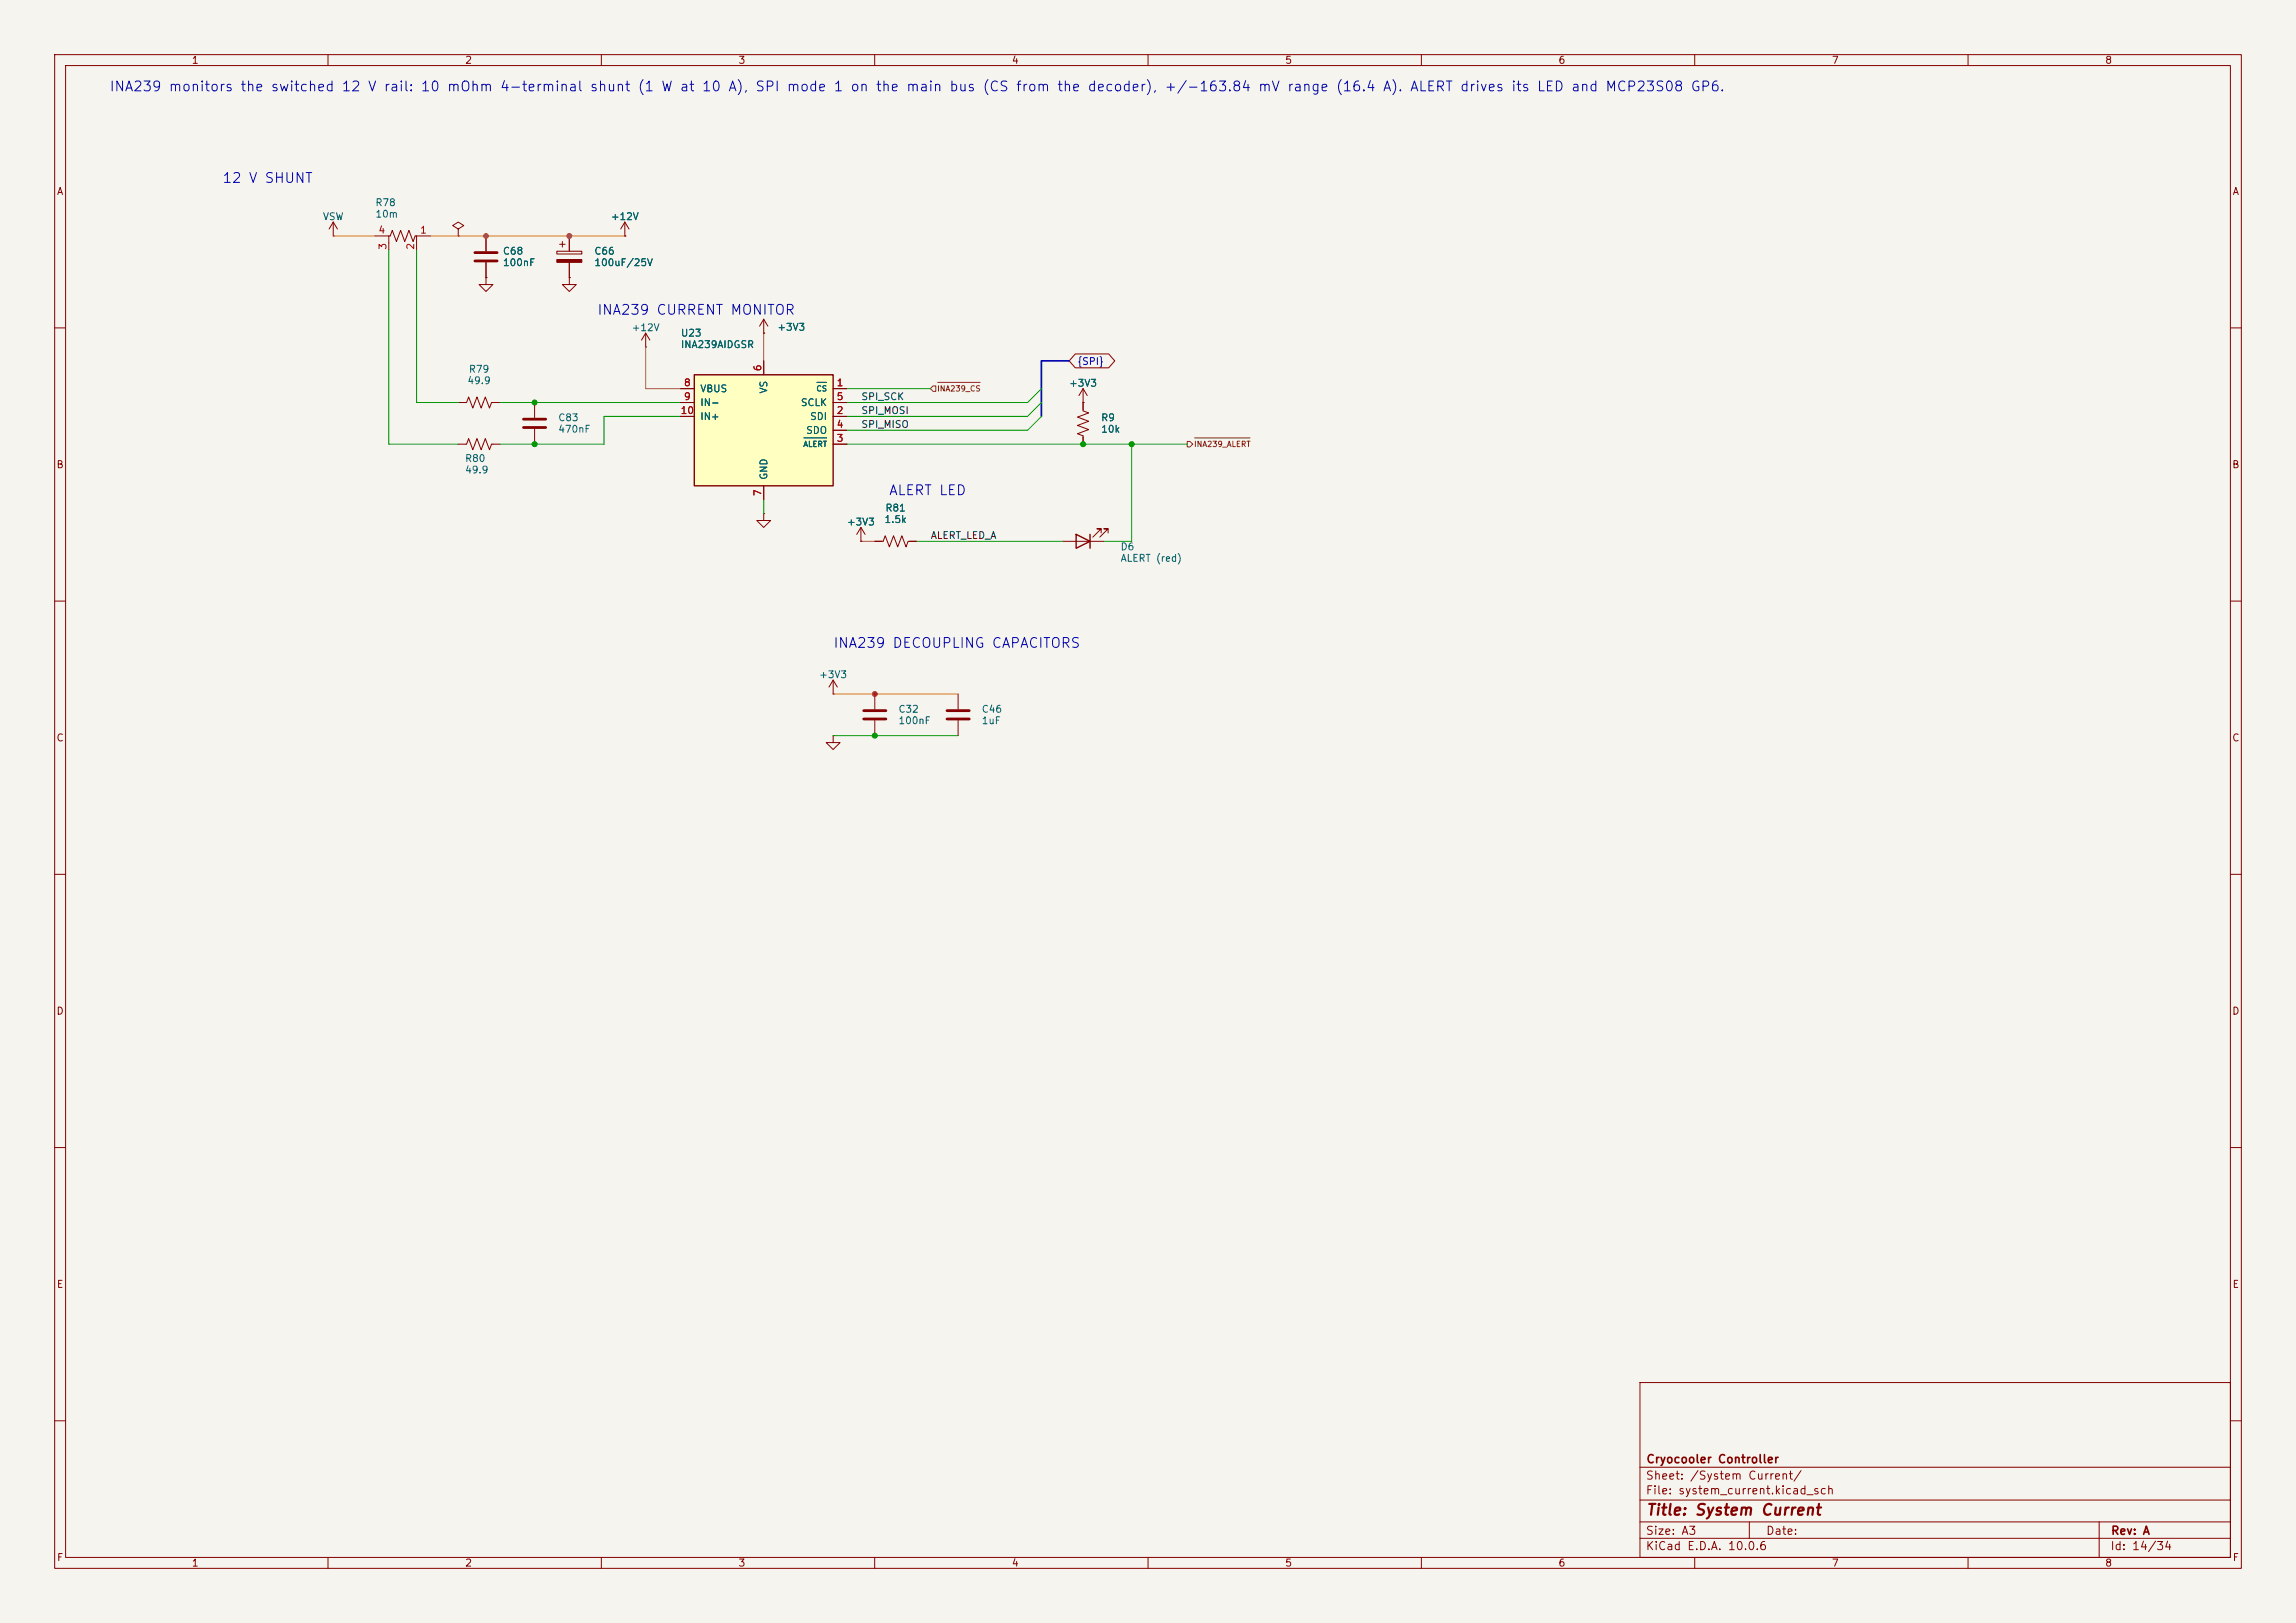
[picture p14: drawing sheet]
<svg xmlns="http://www.w3.org/2000/svg" width="420mm" height="297mm" viewBox="0 0 420 297" stroke-linecap="round" stroke-linejoin="round" font-family="sans-serif">
<defs><g id="words">
<text font-size="2" fill="#840000" x="301" y="277.8">Title: System Current</text>
<g font-size="1.8" fill="#0000c2">
<text x="19.9" y="17.2">INA239 monitors the switched 12 V rail: 10 mOhm 4-terminal shunt (1 W at 10 A), SPI mode 1 on the main bus (CS from the decoder), +/-163.84 mV range (16.4 A). ALERT drives its LED and MCP23S08 GP6.</text>
<text x="40.6" y="33.9">12 V SHUNT</text>
<text x="109.1" y="58.1">INA239 CURRENT MONITOR</text>
<text x="162.5" y="91.1">ALERT LED</text>
<text x="152.3" y="119">INA239 DECOUPLING CAPACITORS</text>
</g>
<g font-size="1.5" fill="#840000">
<text x="301" y="268.1">Cryocooler Controller</text>
<text x="300.9" y="273.8">File: system_current.kicad_sch</text>
<text x="300.9" y="271.1">Sheet: /System Current/</text>
<text x="300.9" y="281.2">Size: A3</text>
<text x="322.9" y="281.2">Date:</text>
<text x="386" y="281.2">Rev: A</text>
<text x="300.9" y="284">KiCad E.D.A. 10.0.6</text>
<text x="385.9" y="284">Id: 14/34</text>
</g>
<g font-size="1.3" fill="#840000">
<text x="35" y="12">1</text>
<text x="85" y="12">2</text>
<text x="135" y="12">3</text>
<text x="185" y="12">4</text>
<text x="235" y="12">5</text>
<text x="285" y="12">6</text>
<text x="335" y="12">7</text>
<text x="385" y="12">8</text>
<text x="10.3" y="36">A</text>
<text x="408.3" y="36">A</text>
<text x="10.2" y="86">B</text>
<text x="408.2" y="86">B</text>
<text x="10.2" y="136">C</text>
<text x="408.2" y="136">C</text>
<text x="10.2" y="186">D</text>
<text x="408.2" y="186">D</text>
<text x="10.3" y="236">E</text>
<text x="408.3" y="236">E</text>
<text x="10.3" y="286">F</text>
<text x="35" y="287">1</text>
<text x="85" y="287">2</text>
<text x="135" y="287">3</text>
<text x="185" y="287">4</text>
<text x="235" y="287">5</text>
<text x="285" y="287">6</text>
<text x="335" y="287">7</text>
<text x="385" y="287">8</text>
<text x="408.3" y="286">F</text>
</g>
<g font-size="1.3" fill="#006464">
<text x="59" y="40.6">VSW</text>
<text x="68.6" y="38">R78</text>
<text x="68.6" y="40.1">10m</text>
<text x="111.6" y="40.6">+12V</text>
<text x="91.9" y="46.9">C68</text>
<text x="108.6" y="46.9">C66</text>
<text x="91.9" y="49">100nF</text>
<text x="108.6" y="49">100uF/25V</text>
<text x="115.4" y="60.9">+12V</text>
<text x="124.4" y="61.9">U23</text>
<text x="124.4" y="64">INA239AIDGSR</text>
<text x="142.1" y="60.8">+3V3</text>
<text x="85.4" y="70.6">49.9</text>
<text x="85.7" y="68.5">R79</text>
<text x="195.5" y="71.1">+3V3</text>
<text x="102" y="77.4">C83</text>
<text x="128" y="72.1">VBUS</text>
<text x="128" y="74.6">IN-</text>
<text x="128" y="77.2">IN+</text>
<text x="140.7" y="72.1" transform="rotate(-90 140.7 72.1)">VS</text>
<text x="146.4" y="74.6">SCLK</text>
<text x="148.1" y="77.2">SDI</text>
<text x="201.3" y="77.4">R9</text>
<text x="102" y="79.5">470nF</text>
<text x="147.3" y="79.7">SDO</text>
<text x="201.3" y="79.5">10k</text>
<text x="85" y="84.8">R80</text>
<text x="85" y="86.9">49.9</text>
<text x="140.7" y="87.9" transform="rotate(-90 140.7 87.9)">GND</text>
<text x="161.9" y="93.9">R81</text>
<text x="154.8" y="96.5">+3V3</text>
<text x="161.7" y="96">1.5k</text>
<text x="204.9" y="101">D6</text>
<text x="204.9" y="103.1">ALERT (red)</text>
<text x="149.7" y="124.4">+3V3</text>
<text x="164.2" y="130.7">C32</text>
<text x="179.5" y="130.7">C46</text>
<text x="164.2" y="132.8">100nF</text>
<text x="179.5" y="132.8">1uF</text>
</g>
<g font-size="1.3" fill="#a90000">
<text x="69.1" y="43">4</text>
<text x="71" y="45.8" transform="rotate(-90 71 45.8)">3</text>
<text x="76.1" y="45.8" transform="rotate(-90 76.1 45.8)">2</text>
<text x="76.7" y="43">1</text>
<text x="125" y="71">8</text>
<text x="139.6" y="68" transform="rotate(-90 139.6 68)">6</text>
<text x="152.9" y="71">1</text>
<text x="124.4" y="76.1">10</text>
<text x="125" y="73.5">9</text>
<text x="152.9" y="76.1">2</text>
<text x="152.9" y="73.5">5</text>
<text x="152.9" y="81.1">3</text>
<text x="152.9" y="78.6">4</text>
<text x="139.6" y="90.9" transform="rotate(-90 139.6 90.9)">7</text>
</g>
<text font-size="1.3" fill="#000084" x="197" y="67.1">{SPI}</text>
<g font-size="1.3" fill="#0f0f0f">
<text x="157.5" y="73.5">SPI_SCK</text>
<text x="157.5" y="76.1">SPI_MOSI</text>
<text x="157.5" y="78.6">SPI_MISO</text>
<text x="170.2" y="98.9">ALERT_LED_A</text>
</g>
<g font-size="1" fill="#006464">
<text x="149.2" y="71.9">CS</text>
<text x="146.9" y="82">ALERT</text>
</g>
<g font-size="1" fill="#725600">
<text x="171.3" y="71.9">INA239_CS</text>
<text x="218.3" y="82">INA239_ALERT</text>
</g>
</g></defs>
<path d="M0 0h420v297h-420z" fill="#f5f4ef" stroke="#f5f4ef" stroke-width=".18"/>
<g fill="none" stroke="#840000" stroke-width=".18">
<path d="M10 10h400v277h-400zM12 12h396v273h-396zM60 10v2M110 10v2M160 10v2M210 10v2M260 10v2M310 10v2M360 10v2M61 43.2h.1M61 40.6l-.8 1.3M61 40.6l.7 1.3"/>
<path d="M61 40.6v2.6M68.6 43.2h2.8l.4-1 .7 2 .8-2 .7 2 .8-2 .8 2 .3-1h2.8M71.1 43.2v2.5M76.2 43.2v2.5M83.8 41.9l1-.6-1-.7-1 .7 1 .6v1.3M83.8 43.2h.1M88.9 50.8v1.3h1.3l-1.3 1.2-1.3-1.2h1.3M88.9 50.8h.1M88.9 43.2v2.8M88.9 48v2.8M101.9 46h4.5v.5h-4.5zM102.4 44.7h1"/>
<path d="M102.9 44.2v1M104.1 50.8v1.3h1.3l-1.3 1.2-1.2-1.2h1.2M104.1 50.8h.1M104.1 43.2v2.8M104.1 48v2.8M114.3 43.2h.1M114.3 40.6l-.8 1.3M114.3 40.6l.8 1.3M114.3 40.6v2.6M139.7 58.4l-.8 1.3M139.7 58.4l.8 1.3M139.7 58.4v2.6"/>
<path d="M10 60h2M83.8 73.7h1.5l.4-1.1 .8 2.1 .7-2.1 .8 2.1 .8-2.1 .7 2.1 .4-1h1.5M97.8 73.7v2.8M97.8 78.5v2.8M118.1 63.5h.1M118.1 61l-.8 1.2M118.1 61l.8 1.2M118.1 61v2.5M139.7 61h.1M198.1 73.7h.1M198.1 71.1v4.1l1 .4-2 .7 2 .8-2 .8 2 .7-2 .8 1 .4v1.5M198.1 71.1l-.7 1.3"/>
<path d="M198.1 71.1l.8 1.3M408 60h2M83.8 81.3h1.5l.4-1 .8 2 .7-2 .8 2 .8-2 .7 2 .4-1h1.5M139.7 94v1.3h1.3l-1.3 1.2-1.3-1.2h1.3M139.7 94h.1M157.5 99.1h.1M157.5 96.5l-.8 1.3M157.5 96.5l.7 1.3M157.5 96.5v2.6M160 99.1h1.5l.4-1.1 .8 2.1 .7-2.1 .8 2.1 .8-2.1 .7 2.1 .4-1h1.5M194.3 99.1h7.6M201.4 97.5v-.7h-.7h.7l-1.5 1.5"/>
<path d="M202.7 97.5v-.7h-.8h.8l-1.5 1.5M10 110h2M408 110h2M152.4 127h.1M152.4 134.6v1.3h1.3l-1.3 1.3-1.3-1.3h1.3M152.4 134.6h.1M152.4 124.5l-.8 1.2M152.4 124.5l.8 1.2M152.4 124.5v2.5M160 127v2.8M160 131.8v2.8M175.3 127v2.8"/>
<path d="M175.3 131.8v2.8M10 160h2M408 160h2M10 210h2M408 210h2M300 253h108v32h-108zM10 260h2M300 278.5h108M300 274.5h108M300 268.5h108M320 278.5v3M384 278.5v6.5"/>
<path d="M408 260h2M60 285v2M110 285v2M160 285v2M210 285v2M260 285v2M300 281.5h108M310 285v2M360 285v2"/>
</g>
<path d="M86.9 46.2h4M86.9 47.8h4M95.8 76.7h4M95.8 78.2h4M158 130h4.1M158 131.6h4.1M173.2 130h4.1M173.2 131.6h4.1" fill="none" stroke="#840000" stroke-width=".51"/>
<path d="M101.9 47.5h4.5v.5h-4.5z" fill="#840000" stroke="#840000" stroke-width=".18"/>
<path d="M196.8 97.8l2.6 1.3-2.6 1.2zM199.4 97.8v2.5" fill="none" stroke="#840000" stroke-width=".25"/>
<path d="M127 68.6h25.4v20.3h-25.4z" fill="#ffffc2"/>
<path d="M127 68.6h25.4v20.3h-25.4z" fill="none" stroke="#840000" stroke-width=".25"/>
<g fill="none" stroke="#840000" stroke-width=".18">
<path d="M88.9 50.8h.1M88.9 43.2v2.8M88.9 48v2.8M104.1 50.8h.1M104.1 43.2v2.8M104.1 48v2.8M114.3 43.2h.1M124.5 71.1h2.5M124.5 76.2h2.5M124.5 73.7h2.5M139.7 61h.1M139.7 66v2.6"/>
<path d="M152.4 71.1h2.5M152.4 76.2h2.5M152.4 78.7h2.5M152.4 73.7h2.5M196.7 64.8h6.1l1.1 1.2-1.1 1.3h-6.1l-1.1-1.3zM198.1 73.7h.1M198.1 73.7v1.2M139.7 88.9v2.5M152.4 81.3h2.5M157.5 99.1h.1M160 99.1h1.3M166.4 99.1h1.2"/>
<path d="M198.1 80v1.3"/>
</g>
<path d="M149.4 70h1.8M147.1 80.1h4.1" fill="none" stroke="#006464" stroke-width=".18"/>
<path d="M170.7 70.6h.5v1h-.5l-.5-.5zM171.5 70h7.8M217.2 80.8h.5l.5 .5-.5 .5h-.5zM218.5 80.1h10.2" fill="none" stroke="#725600" stroke-width=".18"/>
<path d="M195.6 66h-5.1v10.2" fill="none" stroke="#000084" stroke-width=".3"/>
<g fill="none" stroke="#009600" stroke-width=".18">
<path d="M71.1 45.7v35.6h12.7M76.2 45.7v28h7.6M91.4 73.7h33.1M124.5 76.2h-14v5.1h-19.1M154.9 71.1h15.3M190.5 76.2l-2.5 2.5h-33.1M190.5 71.1l-2.5 2.6h-33.1M190.5 73.7l-2.5 2.5h-33.1M139.7 91.4v2.6M154.9 81.3h62.3M167.6 99.1h26.7M207 81.3v17.8h-5.1"/>
<path d="M152.4 134.6h22.9"/>
</g>
<path d="M61 43.2h7.6M78.7 43.2h35.6M118.1 63.5v7.6h6.4" fill="none" stroke="#af8c00" stroke-width=".18"/>
<path d="M139.7 61v5M157.5 99.1h2.5M152.4 127h22.9" fill="none" stroke="#d76e00" stroke-width=".18"/>
<g fill="#009600" stroke="#009600" stroke-width=".18">
<circle cx="97.8" cy="81.3" r=".46"/>
<circle cx="97.8" cy="73.7" r=".46"/>
<circle cx="198.1" cy="81.3" r=".46"/>
<circle cx="160" cy="134.6" r=".46"/>
<circle cx="207" cy="81.3" r=".46"/>
</g>
<g fill="#af8c00" stroke="#af8c00" stroke-width=".18">
<circle cx="88.9" cy="43.2" r=".46"/>
<circle cx="104.1" cy="43.2" r=".46"/>
</g>
<circle cx="160" cy="127" r=".46" fill="#d76e00" stroke="#d76e00" stroke-width=".18"/>
<use href="#words"/>
</svg>
